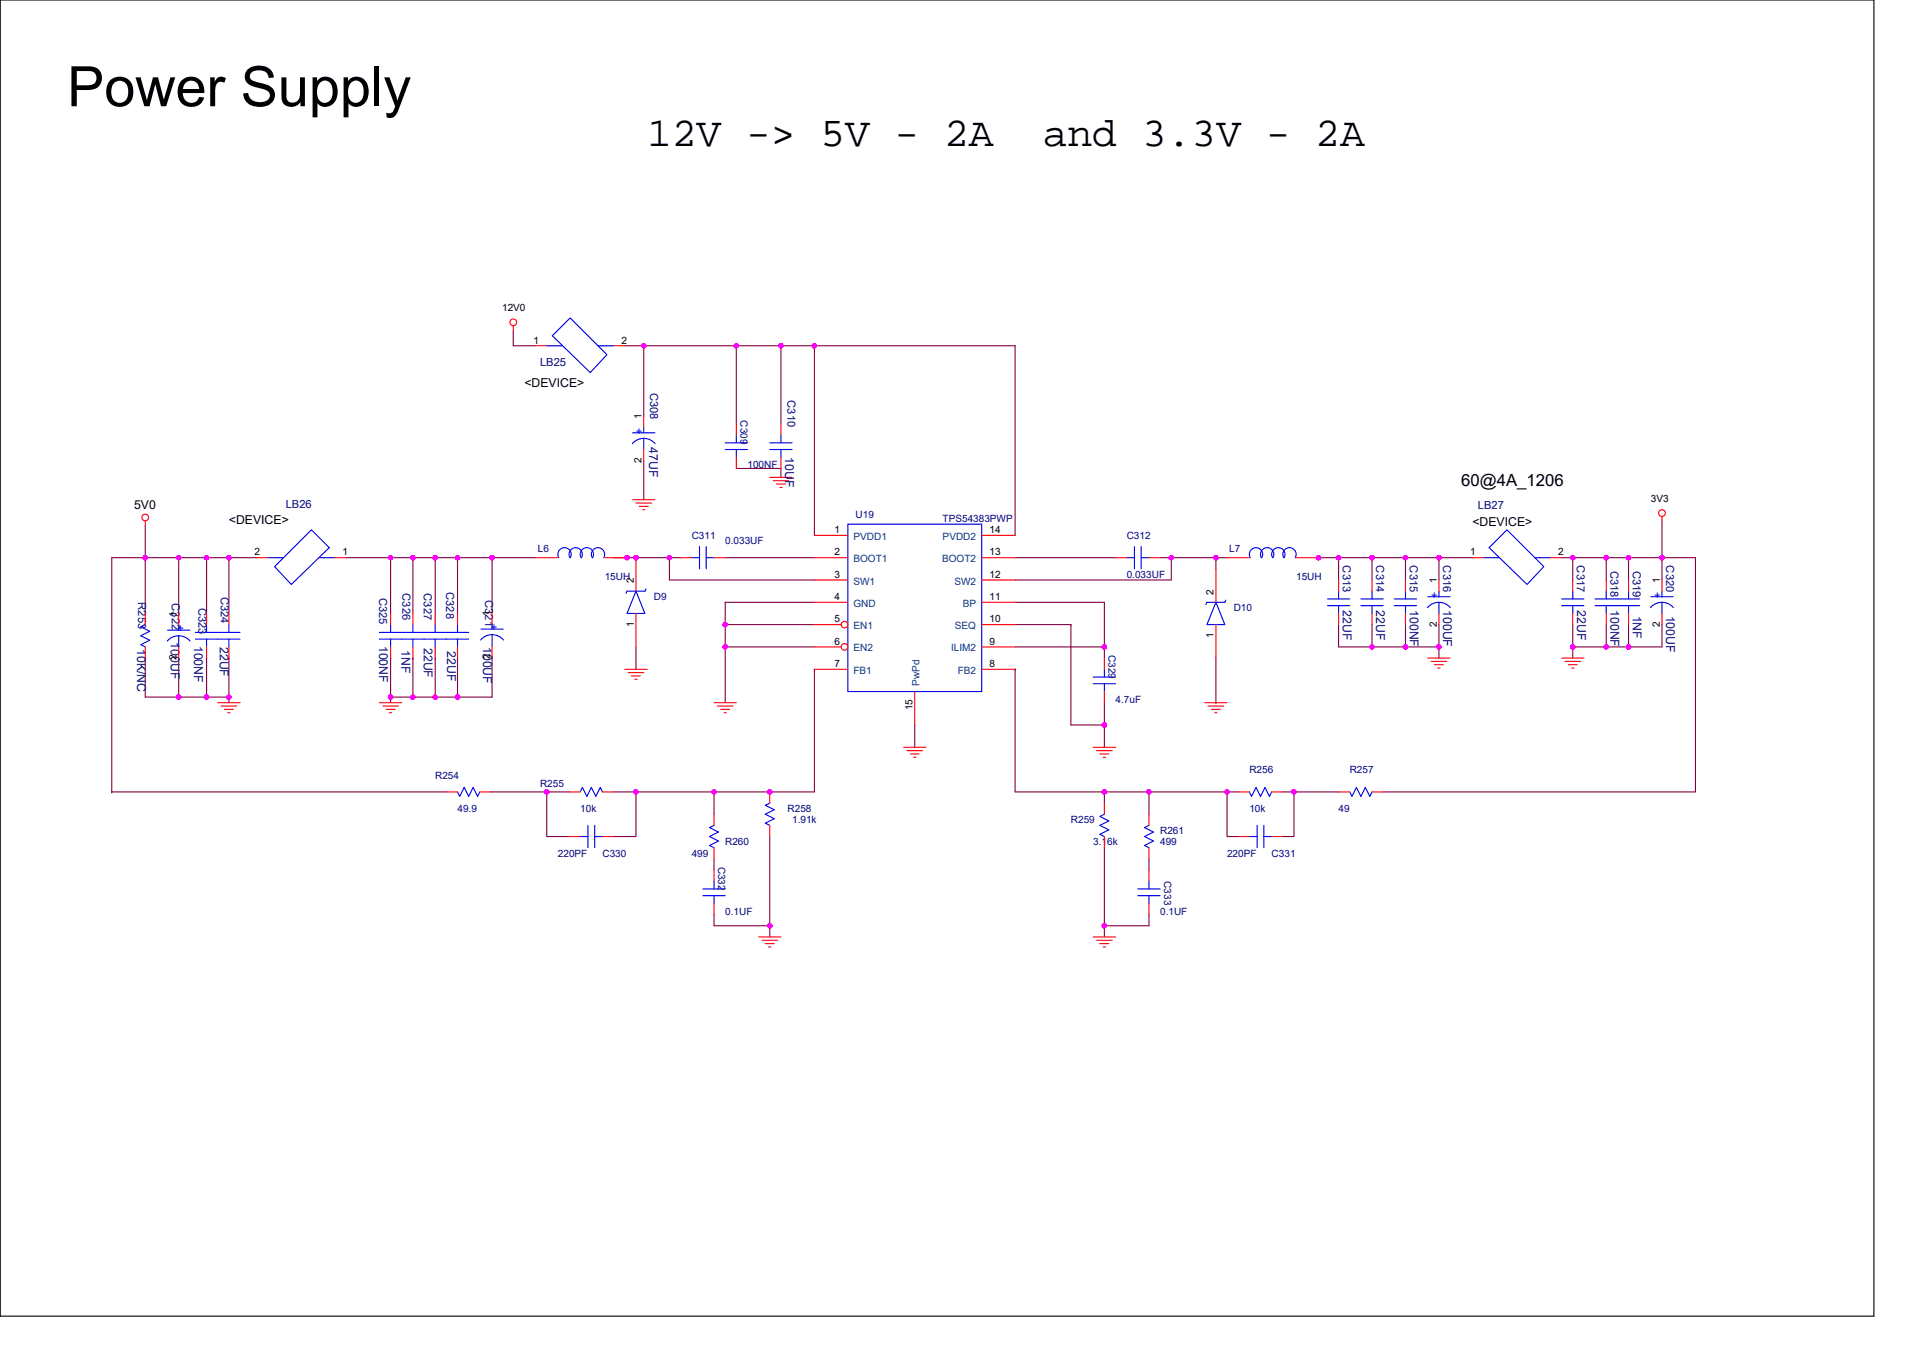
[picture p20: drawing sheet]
<svg xmlns="http://www.w3.org/2000/svg" width="297mm" height="210mm" viewBox="0 0 297 210" stroke-linecap="round" stroke-linejoin="round" font-family="sans-serif">
<defs><g id="words">
<text font-size="8.6" x="10.4" y="16.5">Power Supply</text>
<g font-size="6.4">
<text x="100.2" y="22.6">12V -&gt; 5V - 2A</text>
<text x="161.5" y="22.6">and 3.3V - 2A</text>
</g>
<text font-size="2.6" x="226.3" y="75.2">60@4A_1206</text>
<g font-size="1.9">
<text x="81.2" y="59.9">&lt;DEVICE&gt;</text>
<text x="20.8" y="78.8">5V0</text>
<text x="35.4" y="81.2">&lt;DEVICE&gt;</text>
<text x="228" y="81.5">&lt;DEVICE&gt;</text>
</g>
<g font-size="1.9" fill="#000080">
<text x="100.5" y="69.3" transform="rotate(90 100.5 69.3)">47UF</text>
<text x="121.6" y="70.8" transform="rotate(90 121.6 70.8)">10UF</text>
<text x="208" y="94.5" transform="rotate(90 208 94.5)">22UF</text>
<text x="213.2" y="94.5" transform="rotate(90 213.2 94.5)">22UF</text>
<text x="218.3" y="94.5" transform="rotate(90 218.3 94.5)">100NF</text>
<text x="223.5" y="94.5" transform="rotate(90 223.5 94.5)">100UF</text>
<text x="244.2" y="94.5" transform="rotate(90 244.2 94.5)">22UF</text>
<text x="249.4" y="94.5" transform="rotate(90 249.4 94.5)">100NF</text>
<text x="252.9" y="95.3" transform="rotate(90 252.9 95.3)">1NF</text>
<text x="258.1" y="95.3" transform="rotate(90 258.1 95.3)">100UF</text>
<text x="21.3" y="100.5" transform="rotate(90 21.3 100.5)">10K/NC</text>
<text x="26.4" y="99.5" transform="rotate(90 26.4 99.5)">100UF</text>
<text x="30.1" y="100" transform="rotate(90 30.1 100)">100NF</text>
<text x="34" y="100.2" transform="rotate(90 34 100.2)">22UF</text>
<text x="58.7" y="100" transform="rotate(90 58.7 100)">100NF</text>
<text x="62.2" y="100.7" transform="rotate(90 62.2 100.7)">1NF</text>
<text x="65.6" y="100.3" transform="rotate(90 65.6 100.3)">22UF</text>
<text x="69.3" y="100.9" transform="rotate(90 69.3 100.9)">22UF</text>
<text x="74.8" y="100.2" transform="rotate(90 74.8 100.2)">100UF</text>
</g>
<g font-size="1.7" fill="#000080">
<text x="83.6" y="56.7">LB25</text>
<text x="100.7" y="60.8" transform="rotate(90 100.7 60.8)">C308</text>
<text x="121.9" y="62" transform="rotate(90 121.9 62)">C310</text>
<text x="44.3" y="78.6">LB26</text>
<text x="228.9" y="78.8">LB27</text>
<text x="208" y="87.6" transform="rotate(90 208 87.6)">C313</text>
<text x="213.1" y="87.6" transform="rotate(90 213.1 87.6)">C314</text>
<text x="218.3" y="87.6" transform="rotate(90 218.3 87.6)">C315</text>
<text x="223.5" y="87.6" transform="rotate(90 223.5 87.6)">C316</text>
<text x="244.2" y="87.6" transform="rotate(90 244.2 87.6)">C317</text>
<text x="249.4" y="88.4" transform="rotate(90 249.4 88.4)">C318</text>
<text x="252.9" y="88.4" transform="rotate(90 252.9 88.4)">C319</text>
<text x="258" y="87.6" transform="rotate(90 258 87.6)">C320</text>
<text x="21.4" y="93.3" transform="rotate(90 21.4 93.3)">R253</text>
<text x="26.6" y="93.4" transform="rotate(90 26.6 93.4)">C322</text>
<text x="30.7" y="94.1" transform="rotate(90 30.7 94.1)">C323</text>
<text x="34.2" y="92.4" transform="rotate(90 34.2 92.4)">C324</text>
<text x="58.7" y="92.6" transform="rotate(90 58.7 92.6)">C325</text>
<text x="62.4" y="91.9" transform="rotate(90 62.4 91.9)">C326</text>
<text x="65.6" y="91.9" transform="rotate(90 65.6 91.9)">C327</text>
<text x="69.1" y="91.7" transform="rotate(90 69.1 91.7)">C328</text>
<text x="75.1" y="92.9" transform="rotate(90 75.1 92.9)">C321</text>
</g>
<g font-size="1.7" fill="#00f">
<text x="98.5" y="67.4">+</text>
<text x="221.6" y="92.8">+</text>
<text x="256.2" y="92.8">+</text>
<text x="27.5" y="97.9">+</text>
<text x="76" y="97.8">+</text>
</g>
<g font-size="1.6">
<text x="82.6" y="53.2">1</text>
<text x="96.2" y="53.2">2</text>
<text x="99.3" y="64.9" transform="rotate(-90 99.3 64.9)">1</text>
<text x="99.3" y="71.7" transform="rotate(-90 99.3 71.7)">2</text>
<text x="129.2" y="82.6">1</text>
<text x="153.2" y="82.6">14</text>
<text x="39.4" y="86">2</text>
<text x="53.1" y="86">1</text>
<text x="129.2" y="86">2</text>
<text x="129.2" y="89.5">3</text>
<text x="153.2" y="89.5">12</text>
<text x="153.2" y="86">13</text>
<text x="227.7" y="86">1</text>
<text x="241.3" y="86">2</text>
<text x="27.3" y="95.5" transform="rotate(-90 27.3 95.5)">1</text>
<text x="75.9" y="95.3" transform="rotate(-90 75.9 95.3)">1</text>
<text x="98.1" y="90.3" transform="rotate(-90 98.1 90.3)">2</text>
<text x="129.2" y="92.9">4</text>
<text x="153.2" y="92.9">11</text>
<text x="188" y="92.1" transform="rotate(-90 188 92.1)">2</text>
<text x="222.5" y="90.3" transform="rotate(-90 222.5 90.3)">1</text>
<text x="257" y="90.3" transform="rotate(-90 257 90.3)">1</text>
<text x="98.1" y="97.1" transform="rotate(-90 98.1 97.1)">1</text>
<text x="129.2" y="96.4">5</text>
<text x="129.2" y="99.8">6</text>
<text x="153.2" y="96.4">10</text>
<text x="153.2" y="99.8">9</text>
<text x="188" y="98.8" transform="rotate(-90 188 98.8)">1</text>
<text x="222.5" y="97.1" transform="rotate(-90 222.5 97.1)">2</text>
<text x="257" y="97.1" transform="rotate(-90 257 97.1)">2</text>
<text x="27.3" y="102.2" transform="rotate(-90 27.3 102.2)">2</text>
<text x="75.9" y="102.1" transform="rotate(-90 75.9 102.1)">2</text>
<text x="129.2" y="103.3">7</text>
<text x="153.2" y="103.3">8</text>
<text x="141.3" y="110" transform="rotate(-90 141.3 110)">15</text>
</g>
<g font-size="1.6" fill="#004080">
<text x="132.2" y="83.6">PVDD1</text>
<text x="146" y="83.6">PVDD2</text>
<text x="132.2" y="87.1">BOOT1</text>
<text x="145.9" y="87.1">BOOT2</text>
<text x="132.2" y="90.5">SW1</text>
<text x="132.2" y="94">GND</text>
<text x="147.8" y="90.5">SW2</text>
<text x="149.1" y="94">BP</text>
<text x="132.2" y="97.4">EN1</text>
<text x="132.2" y="100.9">EN2</text>
<text x="147.3" y="100.9">ILIM2</text>
<text x="147.9" y="97.4">SEQ</text>
<text x="132.2" y="104.3">FB1</text>
<text x="142.4" y="106.2" transform="rotate(-90 142.4 106.2)">PwPd</text>
<text x="148.3" y="104.3">FB2</text>
</g>
<g font-size="1.5">
<text x="77.8" y="48.2">12V0</text>
<text x="255.7" y="77.7">3V3</text>
</g>
<g font-size="1.5" fill="#000080">
<text x="114.7" y="65.1" transform="rotate(90 114.7 65.1)">C309</text>
<text x="115.8" y="72.5">100NF</text>
<text x="107.1" y="83.4">C311</text>
<text x="132.5" y="80.1">U19</text>
<text x="146" y="80.8">TPS54383PWP</text>
<text x="174.5" y="83.4">C312</text>
<text x="83.3" y="85.5">L6</text>
<text x="93.7" y="89.8">15UH</text>
<text x="112.3" y="84.3">0.033UF</text>
<text x="174.5" y="89.5">0.033UF</text>
<text x="190.4" y="85.5">L7</text>
<text x="200.7" y="89.8">15UH</text>
<text x="101.3" y="92.9">D9</text>
<text x="191.1" y="94.7">D10</text>
<text x="171.7" y="101.4" transform="rotate(90 171.7 101.4)">C329</text>
<text x="172.8" y="108.8">4.7uF</text>
<text x="193.5" y="119.7">R256</text>
<text x="209" y="119.7">R257</text>
<text x="67.4" y="120.6">R254</text>
<text x="70.9" y="125.7">49.9</text>
<text x="83.6" y="121.9">R255</text>
<text x="89.9" y="125.7">10k</text>
<text x="122" y="125.7">R258</text>
<text x="193.5" y="125.7">10k</text>
<text x="207.3" y="125.7">49</text>
<text x="112.3" y="130.9">R260</text>
<text x="122.7" y="127.5">1.91k</text>
<text x="165.9" y="127.5">R259</text>
<text x="169.3" y="130.9">3.16k</text>
<text x="179.7" y="129.2">R261</text>
<text x="179.7" y="130.9">499</text>
<text x="86.4" y="132.7">220PF</text>
<text x="93.3" y="132.7">C330</text>
<text x="107.1" y="132.7">499</text>
<text x="111.2" y="134.2" transform="rotate(90 111.2 134.2)">C332</text>
<text x="180.3" y="136.4" transform="rotate(90 180.3 136.4)">C333</text>
<text x="190" y="132.7">220PF</text>
<text x="196.9" y="132.7">C331</text>
<text x="112.3" y="141.6">0.1UF</text>
<text x="179.7" y="141.6">0.1UF</text>
</g>
</g></defs>
<path d="M0 0h290.2v203.8h-290.2z" fill="none" stroke="#000" stroke-width=".17"/>
<g fill="none" stroke="#800040" stroke-width=".17">
<path d="M79.5 51.1v2.4h3.4M96.8 53.5h2.9M99.7 53.5h14.3M99.7 53.5v10.9M120.9 53.5h5.2M120.9 53.5v12.1M120.9 53.5h-6.9v12.1M126.1 53.5v29.4M126.1 53.5h31.1v29.4M126.1 53.5h.1M99.7 71.3v6.1M114 72.5h6.9v1.4"/>
<path d="M22.5 86.4h5.2M22.5 86.4v8.6M22.5 86.4h-5.2v36.2M22.5 81.3v5.1M27.7 86.4h4.3M27.7 86.4v8.6M32 86.4h3.4M32 86.4v8.6M35.4 86.4h4.4M35.4 86.4v8.6M53.6 86.4h6.9M60.5 86.4v8.6"/>
<path d="M60.5 86.4h3.4M63.9 86.4h3.5M63.9 86.4v8.6M67.4 86.4v8.6M67.4 86.4h3.5M70.9 86.4v8.6M70.9 86.4h12M76.2 86.4v8.4M95 86.4h8.7M105.4 86.4h-1.7v3.4h22.4M112.3 86.4h13.8M112.3 96.7h13.8"/>
<path d="M112.3 96.7v3.5M126.1 93.3h-13.8v3.4M157.2 86.4h15.6M157.2 96.7h8.7M157.2 93.3h13.8v6.9M165.9 96.7h.1M165.9 96.7v15.6h5.1M179.7 86.4h1.7M181.4 86.4h6.9M181.4 86.4v3.4h-24.2M188.3 86.4h1.7M188.3 86.4v1.7"/>
<path d="M203.8 86.4h3.5M207.3 86.4h5.2M207.3 86.4v3.4M207.3 96.7v3.5h5.2M212.5 86.4h5.2M212.5 86.4v3.4M212.5 96.7v3.5M217.7 86.4h5.1M217.7 96.7v3.5M217.7 86.4v3.4M222.8 96.7v3.5M222.8 86.4h5.2"/>
<path d="M222.8 86.4v3.4M241.8 86.4h1.8M243.6 96.7v3.5M243.6 86.4h5.2M243.6 86.4v3.4M248.8 86.4h3.4M248.8 86.4v3.4M248.8 96.7v3.5M252.2 86.4h5.2M252.2 86.4v3.4M252.2 96.7v3.5M257.4 86.4h5.2v36.2h-48.4"/>
<path d="M257.4 80.7v5.7M257.4 86.4v3.4M257.4 96.7v3.5h-5.2M22.5 101.9h.1M22.5 101.9v6h9.5M27.7 101.9h.1M27.7 101.9v6M32 101.9h.1M32 107.9h3.4M32 101.9v6M35.4 101.9h.1M35.4 107.9v.9"/>
<path d="M35.4 101.9v6M60.5 101.9h.1M60.5 107.9v.9M60.5 101.9v6M63.9 101.9h.1M63.9 101.9v6M67.4 101.9h.1M67.4 101.9v6M70.9 101.9h.1M70.9 101.9v6M76.2 101.7h.1M76.2 101.7v6.2h-15.7"/>
<path d="M98.5 100.2v3.4M112.3 100.2h13.8M112.3 100.2h.1M112.3 100.2v8.6M126.1 103.6h.1M126.1 103.6v19h-15.5M141.7 112.3v3.4M157.2 103.6h.1M157.2 103.6v19h13.8M157.2 100.2h13.8M171 100.2v1.7M171 108.8v3.5"/>
<path d="M171 112.3v3.4M188.3 108.8h.1M188.3 101.9v6.9M212.5 100.2h5.2M217.7 100.2h5.1M222.8 100.2v1.7M243.6 100.2h5.2M243.6 100.2v1.7M248.8 100.2h3.4M17.3 122.6h51.8M17.3 122.6h.1M76 122.6h8.7"/>
<path d="M84.7 122.6v6.9h3.4M84.7 122.6h3.4M95 122.6h3.5M98.5 122.6v6.9h-3.5M98.5 122.6h12.1M110.6 122.6v3.5M110.6 133v1.7M119.2 129.5v13.9M171 122.6h6.9M171 122.6v1.8M171 131.3v12.1M177.9 122.6v3.5"/>
<path d="M177.9 122.6h12.1M177.9 133v1.7M191.8 122.6h-1.8v6.9h1.8M198.7 122.6h1.7M200.4 122.6h6.9M200.4 122.6v6.9h-1.7M110.6 141.6v1.8h8.6M119.2 143.4v1.7M171 143.4v1.7M177.9 141.6v1.8h-6.9"/>
</g>
<g fill="#f0f" stroke="#f0f" stroke-width=".17">
<circle cx="99.7" cy="53.5" r=".34"/>
<circle cx="114" cy="53.5" r=".34"/>
<circle cx="120.9" cy="53.5" r=".34"/>
<circle cx="126.1" cy="53.5" r=".34"/>
<circle cx="97.1" cy="86.4" r=".34"/>
<circle cx="103.7" cy="86.4" r=".34"/>
<circle cx="112.3" cy="96.7" r=".34"/>
<circle cx="112.3" cy="100.2" r=".34"/>
<circle cx="119.2" cy="122.6" r=".34"/>
<circle cx="119.2" cy="143.4" r=".34"/>
<circle cx="204.2" cy="86.4" r=".34"/>
<circle cx="212.5" cy="86.4" r=".34"/>
<circle cx="222.8" cy="86.4" r=".34"/>
<circle cx="217.7" cy="86.4" r=".34"/>
<circle cx="243.6" cy="86.4" r=".34"/>
<circle cx="248.8" cy="86.4" r=".34"/>
<circle cx="257.4" cy="86.4" r=".34"/>
<circle cx="252.2" cy="86.4" r=".34"/>
<circle cx="243.6" cy="100.2" r=".34"/>
<circle cx="248.8" cy="100.2" r=".34"/>
<circle cx="212.5" cy="100.2" r=".34"/>
<circle cx="222.8" cy="100.2" r=".34"/>
<circle cx="217.7" cy="100.2" r=".34"/>
<circle cx="252.2" cy="100.2" r=".34"/>
<circle cx="188.3" cy="86.4" r=".34"/>
<circle cx="181.4" cy="86.4" r=".34"/>
<circle cx="171" cy="100.2" r=".34"/>
<circle cx="171" cy="112.3" r=".34"/>
<circle cx="171" cy="122.6" r=".34"/>
<circle cx="171" cy="143.4" r=".34"/>
<circle cx="177.9" cy="122.6" r=".34"/>
<circle cx="190" cy="122.6" r=".34"/>
<circle cx="76.2" cy="86.4" r=".34"/>
<circle cx="70.8" cy="86.4" r=".34"/>
<circle cx="67.4" cy="86.4" r=".34"/>
<circle cx="63.9" cy="86.4" r=".34"/>
<circle cx="60.5" cy="86.4" r=".34"/>
<circle cx="35.4" cy="86.4" r=".34"/>
<circle cx="32" cy="86.4" r=".34"/>
<circle cx="27.7" cy="86.4" r=".34"/>
<circle cx="22.5" cy="86.4" r=".34"/>
<circle cx="70.8" cy="107.9" r=".34"/>
<circle cx="67.4" cy="107.9" r=".34"/>
<circle cx="63.9" cy="107.9" r=".34"/>
<circle cx="60.5" cy="107.9" r=".34"/>
<circle cx="35.4" cy="107.9" r=".34"/>
<circle cx="32" cy="107.9" r=".34"/>
<circle cx="27.7" cy="107.9" r=".34"/>
<circle cx="98.5" cy="86.4" r=".34"/>
<circle cx="207.3" cy="86.4" r=".34"/>
<circle cx="84.7" cy="122.6" r=".34"/>
<circle cx="98.5" cy="122.6" r=".34"/>
<circle cx="110.6" cy="122.6" r=".34"/>
<circle cx="200.4" cy="122.6" r=".34"/>
</g>
<g fill="none" stroke="#f00" stroke-width=".17">
<path d="M79.5 50.4v.7M98 77.4h3.4M98.5 77.9h2.4M99 78.4h1.4M99.5 78.9h.4M99.7 64.4v1.8M99.7 69.6v1.7M119.2 73.9h3.5M119.7 74.4h2.4M120.3 75h1.3M120.8 75.5h.3M120.9 65.6v1.8"/>
<path d="M120.9 70.8v1.7M257.4 80v.7M22.5 95v1.7M22.5 80.7v.6M35.4 95v1.7M60.5 95v1.7M126.1 82.9h5.2M126.1 86.4h5.2M126.1 89.8h5.2M126.1 93.3h5.2M188.3 96.7v5.2M188.3 88.1v5.2"/>
<path d="M190 86.4h3.5M200.7 86.4h3.5M228 86.4h1.8M240.1 86.4h1.7M252.2 89.8v1.7M252.2 95v1.7M257.4 89.8v1.7M257.4 95v1.7M22.5 100.2v1.7M33.7 108.8h3.5M34.2 109.3h2.5M34.8 109.8h1.3"/>
<path d="M35.3 110.4h.3M35.4 100.2v1.7M58.8 108.8h3.4M59.3 109.3h2.4M59.8 109.8h1.4M60.3 110.4h.4M60.5 100.2v1.7M96.8 103.6h3.4M97.3 104.2h2.4M97.8 104.7h1.4M98.3 105.2h.4M110.6 108.8h3.4"/>
<path d="M111.1 109.3h2.4M111.6 109.8h1.4M112.1 110.4h.4M139.9 115.7h3.5M140.5 116.2h2.4M141 116.8h1.4M141.5 117.3h.3M169.3 115.7h3.5M169.8 116.2h2.4M170.3 116.8h1.4M170.9 117.3h.3M171 101.9v1.7"/>
<path d="M171 107.1v1.7M186.6 108.8h3.4M187.1 109.3h2.4M187.6 109.8h1.4M188.1 110.4h.4M221.1 101.9h3.5M221.6 102.4h2.5M222.2 102.9h1.3M222.7 103.5h.3M241.8 101.9h3.5M242.4 102.4h2.4M242.9 102.9h1.4"/>
<path d="M243.4 103.5h.3M88.1 122.6h1.8M93.3 122.6h1.7M171 129.5v1.8M171 124.4v1.7M191.8 129.5h1.7M196.9 129.5h1.8M207.3 122.6h1.7M212.5 122.6h1.7M117.5 145.1h3.4M118 145.6h2.4M118.5 146.1h1.4"/>
<path d="M119 146.6h.4M169.3 145.1h3.5M169.8 145.6h2.4M170.3 146.1h1.4M170.9 146.6h.3"/>
<circle cx="79.5" cy="49.9" r=".52"/>
<circle cx="257.4" cy="79.4" r=".52"/>
<circle cx="22.5" cy="80.1" r=".52"/>
</g>
<g fill="none" stroke="#00f" stroke-width=".17">
<path d="M98 67h3.4M99.7 66.2v.8M99.7 67.9v1.7M101.5 68.7a2.3 2.3 0 0 0-3.6 0M119.2 69.6h3.5M119.2 68.6h3.5M120.9 69.6v1.2M120.9 67.4v1.2M22.5 96.7h.1M22.5 96.7l-.7 .4 1.4 .7-1.4 .7 1.4 .6-1.4 .7 .7 .4M33.7 99h3.5M33.7 97.9h3.5"/>
<path d="M35.4 99v1.2M35.4 96.7v1.2M58.8 99h3.4M58.8 97.9h3.4M60.5 99v1.2M60.5 96.7v1.2M131.3 81.2h20.7v25.9h-20.7zM188.3 93.3h.1M188.3 96.7h.1M188.3 93.3l1.4 3.4h-2.8zM189.9 92.9l-.2 .4h-2.8l-.2 .3M193.6 86.4a1.03 1.03 0 0 1 .9-1.6 1.03 1.03 0 0 1 .9 1.6"/>
<path d="M193.7 86.4h.1M195.4 86.4a1.03 1.03 0 0 1 .8-1.6 1.03 1.03 0 0 1 .9 1.6M197.1 86.4a1.03 1.03 0 0 1 .9-1.6 1.03 1.03 0 0 1 .9 1.6M198.8 86.4a1.03 1.03 0 0 1 .9-1.6 1.03 1.03 0 0 1 .9 1.6M200.6 86.4h.1M229.8 86.4h2.4M230.6 84.8l2.8-2.8 5.7 5.7-2.6 2.8zM237.7 86.4h2.4M250.5 93.8h3.4M250.5 92.7h3.4M252.2 93.8v1.2M252.2 91.5v1.2"/>
<path d="M255.6 94.1a2.31 2.31 0 0 1 3.6 0M255.7 92.4h3.4M257.4 91.5v.9M257.4 93.3v1.7M22.5 100.2h.1M169.3 105.9h3.5M169.3 104.8h3.5M171 105.9v1.2M171 103.6v1.2M89.9 122.6h.1M89.9 122.6l.3-.7 .7 1.4 .7-1.4 .7 1.4 .7-1.4 .3 .7M93.3 122.6h.1"/>
<path d="M171 126.1h.1M171 129.5h.1M171 126.1l-.7 .3 1.4 .7-1.4 .7 1.4 .7-1.4 .7 .7 .3M193.5 129.5h1.2M194.7 127.8v3.5M195.7 129.5h1.2M195.7 127.8v3.5M209 122.6l.4 .7 .7-1.4 .7 1.4 .6-1.4 .7 1.4 .4-.7M209 122.6h.1M212.5 122.6h.1"/>
</g>
<circle cx="130.8" cy="96.7" r=".51" fill="#fff" stroke="#f00" stroke-width=".17"/>
<path d="M126.1 96.7h4.2" fill="none" stroke="#f00" stroke-width=".17"/>
<circle cx="130.8" cy="100.2" r=".51" fill="#fff" stroke="#f00" stroke-width=".17"/>
<g fill="none" stroke="#f00" stroke-width=".17">
<path d="M82.9 53.5h1.8M95 53.5h1.8M114 65.6v1.8M114 70.8v1.7M27.7 95v1.7M32 95v1.7M39.8 86.4h1.7M51.9 86.4h1.7M63.9 95v1.7M67.4 95v1.7M70.9 95v1.7M76.2 94.8v1.8"/>
<path d="M82.9 86.4h3.5M93.7 86.4h3.4M98.5 95v5.2M98.5 86.4v5.1M105.4 86.4h1.7M110.6 86.4h1.7M152 96.7h5.2M152 93.3h5.2M152 89.8h5.2M152 86.4h5.2M152 82.9h5.2M172.8 86.4h1.7"/>
<path d="M177.9 86.4h1.8M207.3 89.8v1.7M207.3 95v1.7M212.5 89.8v1.7M212.5 95v1.7M217.7 89.8v1.7M217.7 95v1.7M222.8 89.8v1.7M222.8 95v1.7M243.6 89.8v1.7M243.6 95v1.7M248.8 89.8v1.7"/>
<path d="M248.8 95v1.7M27.7 100.2v1.7M32 100.2v1.7M63.9 100.2v1.7M67.4 100.2v1.7M70.9 100.2v1.7M76.2 100v1.7M126.1 103.6h5.2M126.1 100.2h4.2M141.7 107.1v5.2M152 103.6h5.2M152 100.2h5.2"/>
<path d="M69.1 122.6h1.8M74.3 122.6h1.7M88.1 129.5h1.8M93.3 129.5h1.7M110.6 131.3v1.7M110.6 126.1v1.7M110.6 134.7v1.7M110.6 139.9v1.7M119.2 127.8v1.7M119.2 122.6v1.8M177.9 131.3v1.7M177.9 126.1v1.7"/>
<path d="M177.9 134.7v1.7M177.9 139.9v1.7M191.8 122.6h1.7M196.9 122.6h1.8"/>
</g>
<g fill="none" stroke="#00f" stroke-width=".17">
<path d="M84.7 53.5h2.4M85.5 52l2.8-2.8 5.7 5.7-2.6 2.8zM92.6 53.5h2.4M112.3 69.6h3.5M112.3 68.6h3.5M114 69.6v1.2M114 67.4v1.2M25.9 99.3a2.31 2.31 0 0 1 3.5 0M25.9 97.6h3.5M27.7 96.7v.9M27.7 98.5v1.7M30.3 99h3.4"/>
<path d="M30.3 97.9h3.4M32 99v1.2M32 96.7v1.2M41.5 86.4h2.4M42.5 87.7l5.7-5.7 2.8 2.8-5.9 5.7zM49.4 86.4h2.5M62.2 99h10.4M62.2 97.9h10.4M63.9 99v1.2M63.9 96.7v1.2M67.4 99v1.2M67.4 96.7v1.2"/>
<path d="M70.9 99v1.2M70.9 96.7v1.2M74.5 97.4h3.4M76.2 96.6v.8M76.2 98.3v1.7M78 99.1a2.3 2.3 0 0 0-3.6 0M86.5 86.4a1.03 1.03 0 0 1 .9-1.6 1.03 1.03 0 0 1 .9 1.6M86.6 86.4h.1M88.3 86.4a1.03 1.03 0 0 1 .9-1.6 1.03 1.03 0 0 1 .8 1.6M90 86.4a1.03 1.03 0 0 1 .9-1.6 1.03 1.03 0 0 1 .9 1.6M91.7 86.4a1.03 1.03 0 0 1 .9-1.6 1.03 1.03 0 0 1 .9 1.6M93.5 86.4h.1"/>
<path d="M98.5 91.5h.1M98.5 95h.1M98.5 91.5l1.4 3.5h-2.8zM100 91.2l-.1 .3h-2.8l-.2 .4M107.1 86.4h1.2M108.3 84.6v3.5M109.4 86.4h1.2M109.4 84.6v3.5M174.5 86.4h1.2M175.7 84.6v3.5M176.7 86.4h1.2M176.7 84.6v3.5"/>
<path d="M205.6 93.8h3.4M205.6 92.7h3.4M207.3 93.8v1.2M207.3 91.5v1.2M210.8 93.8h3.4M210.8 92.7h3.4M212.5 93.8v1.2M212.5 91.5v1.2M215.9 93.8h3.5M215.9 92.7h3.5M217.7 93.8v1.2M217.7 91.5v1.2"/>
<path d="M221.1 94.1a2.31 2.31 0 0 1 3.5 0M221.1 92.4h3.5M222.8 91.5v.9M222.8 93.3v1.7M241.8 93.8h3.5M241.8 92.7h3.5M243.6 93.8v1.2M243.6 91.5v1.2M247 93.8h3.5M247 92.7h3.5M248.8 93.8v1.2M248.8 91.5v1.2"/>
<path d="M70.9 122.6h.1M70.9 122.6l.3 .7 .7-1.4 .7 1.4 .7-1.4 .7 1.4 .3-.7M74.3 122.6h.1M89.9 129.5h1.2M91.1 127.8v3.5M92.1 129.5h1.2M92.1 127.8v3.5M108.9 138.7h3.4M108.9 137.7h3.4M110.6 127.8h.1M110.6 131.3h.1M110.6 138.7v1.2"/>
<path d="M110.6 136.4v1.3M110.6 127.8l-.7 .4 1.4 .6-1.4 .7 1.4 .7-1.4 .7 .7 .4M119.2 124.4h.1M119.2 127.8h.1M119.2 124.4l-.7 .3 1.4 .7-1.4 .7 1.4 .7-1.4 .7 .7 .3M176.2 138.7h3.5M176.2 137.7h3.5M177.9 127.8h.1M177.9 131.3h.1M177.9 138.7v1.2M177.9 136.4v1.3M177.9 127.8l-.7 .4 1.4 .6-1.4 .7 1.4 .7-1.4 .7 .7 .4"/>
<path d="M193.5 122.6l.3 .7 .7-1.4 .7 1.4 .7-1.4 .7 1.4 .3-.7M193.5 122.6h.1M196.9 122.6h.1"/>
</g>
<g fill="#f0f" stroke="#f0f" stroke-width=".17">
<circle cx="99.7" cy="53.5" r=".34"/>
<circle cx="114" cy="53.5" r=".34"/>
<circle cx="120.9" cy="53.5" r=".34"/>
<circle cx="126.1" cy="53.5" r=".34"/>
<circle cx="97.1" cy="86.4" r=".34"/>
<circle cx="103.7" cy="86.4" r=".34"/>
<circle cx="112.3" cy="96.7" r=".34"/>
<circle cx="112.3" cy="100.2" r=".34"/>
<circle cx="119.2" cy="122.6" r=".34"/>
<circle cx="119.2" cy="143.4" r=".34"/>
<circle cx="204.2" cy="86.4" r=".34"/>
<circle cx="212.5" cy="86.4" r=".34"/>
<circle cx="222.8" cy="86.4" r=".34"/>
<circle cx="217.7" cy="86.4" r=".34"/>
<circle cx="243.6" cy="86.4" r=".34"/>
<circle cx="248.8" cy="86.4" r=".34"/>
<circle cx="257.4" cy="86.4" r=".34"/>
<circle cx="252.2" cy="86.4" r=".34"/>
<circle cx="243.6" cy="100.2" r=".34"/>
<circle cx="248.8" cy="100.2" r=".34"/>
<circle cx="212.5" cy="100.2" r=".34"/>
<circle cx="222.8" cy="100.2" r=".34"/>
<circle cx="217.7" cy="100.2" r=".34"/>
<circle cx="252.2" cy="100.2" r=".34"/>
<circle cx="188.3" cy="86.4" r=".34"/>
<circle cx="181.4" cy="86.4" r=".34"/>
<circle cx="171" cy="100.2" r=".34"/>
<circle cx="171" cy="112.3" r=".34"/>
<circle cx="171" cy="122.6" r=".34"/>
<circle cx="171" cy="143.4" r=".34"/>
<circle cx="177.9" cy="122.6" r=".34"/>
<circle cx="190" cy="122.6" r=".34"/>
<circle cx="76.2" cy="86.4" r=".34"/>
<circle cx="70.8" cy="86.4" r=".34"/>
<circle cx="67.4" cy="86.4" r=".34"/>
<circle cx="63.9" cy="86.4" r=".34"/>
<circle cx="60.5" cy="86.4" r=".34"/>
<circle cx="35.4" cy="86.4" r=".34"/>
<circle cx="32" cy="86.4" r=".34"/>
<circle cx="27.7" cy="86.4" r=".34"/>
<circle cx="22.5" cy="86.4" r=".34"/>
<circle cx="70.8" cy="107.9" r=".34"/>
<circle cx="67.4" cy="107.9" r=".34"/>
<circle cx="63.9" cy="107.9" r=".34"/>
<circle cx="60.5" cy="107.9" r=".34"/>
<circle cx="35.4" cy="107.9" r=".34"/>
<circle cx="32" cy="107.9" r=".34"/>
<circle cx="27.7" cy="107.9" r=".34"/>
<circle cx="98.5" cy="86.4" r=".34"/>
<circle cx="207.3" cy="86.4" r=".34"/>
<circle cx="84.7" cy="122.6" r=".34"/>
<circle cx="98.5" cy="122.6" r=".34"/>
<circle cx="110.6" cy="122.6" r=".34"/>
<circle cx="200.4" cy="122.6" r=".34"/>
</g>
<use href="#words"/>
</svg>
